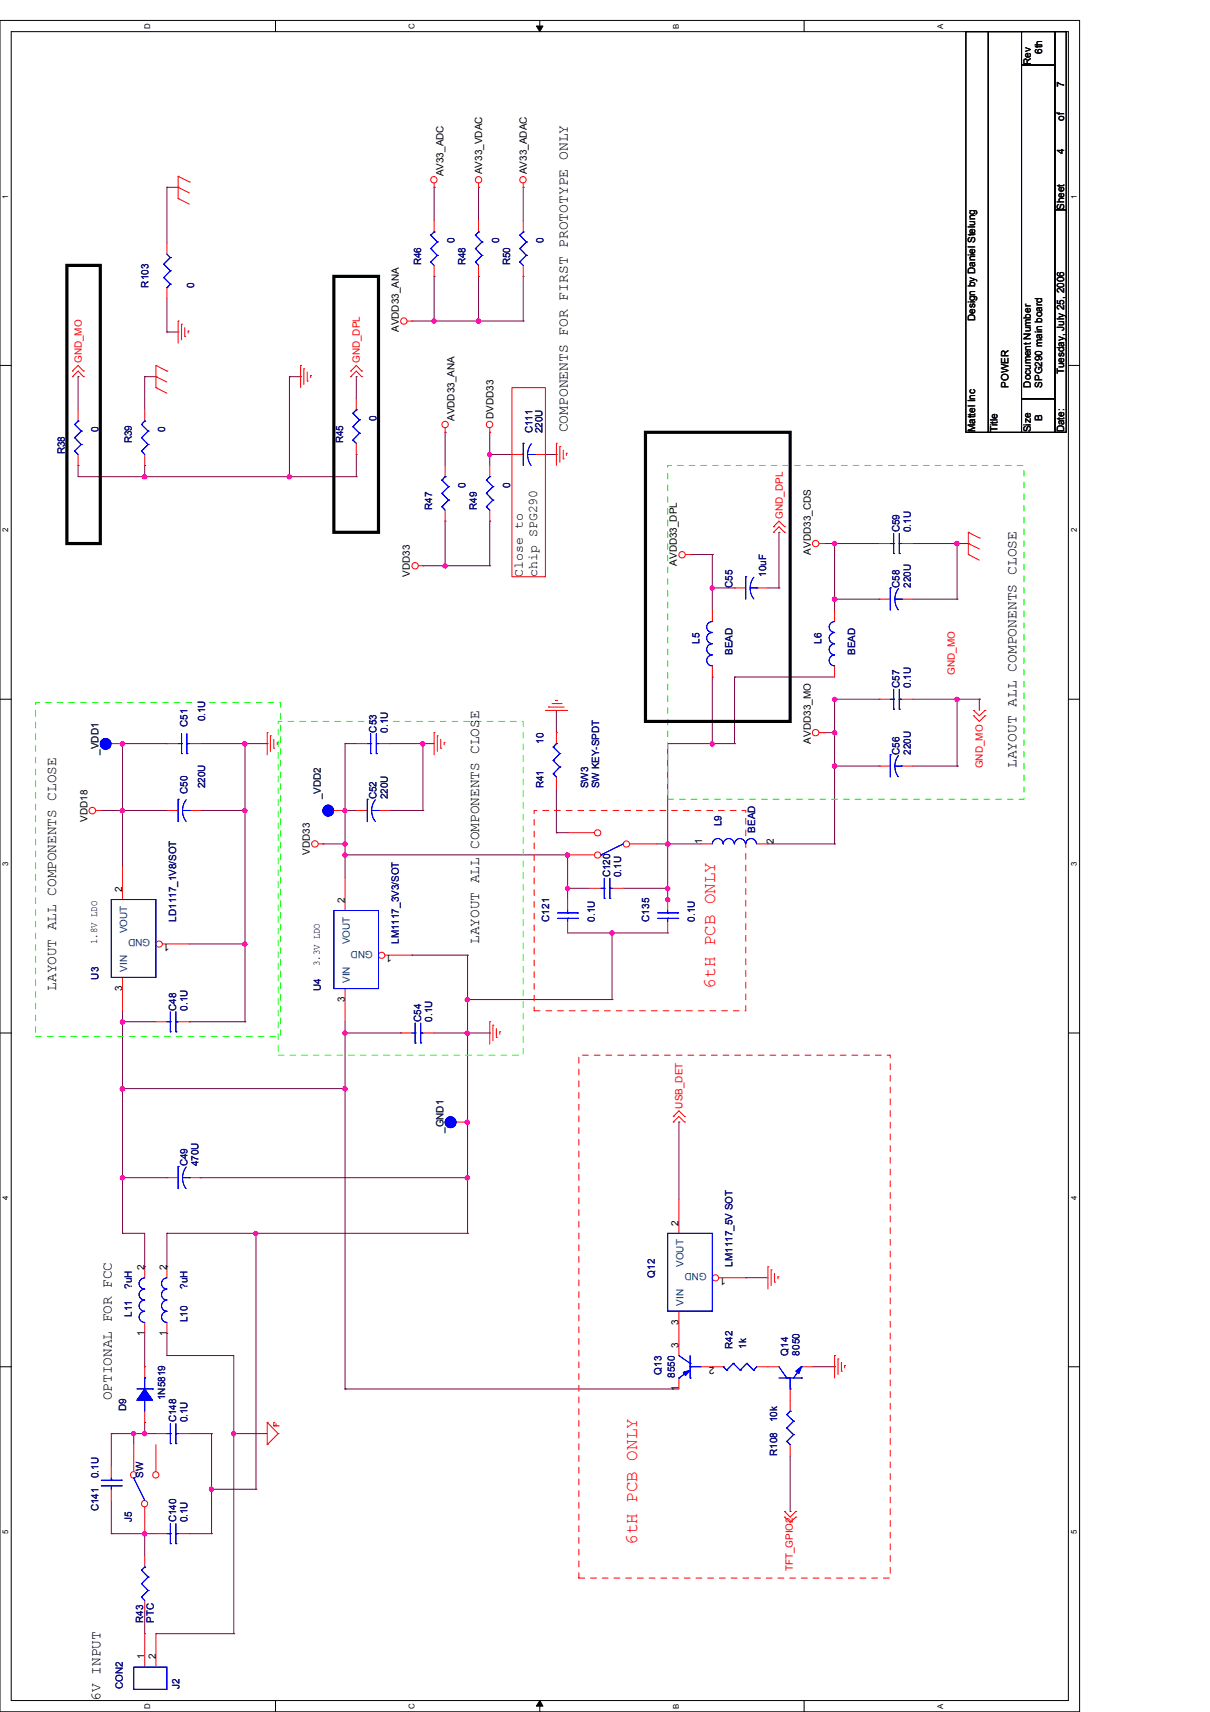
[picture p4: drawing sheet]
<svg xmlns="http://www.w3.org/2000/svg" width="210mm" height="297mm" viewBox="0 0 210 297" stroke-linecap="round" stroke-linejoin="round" font-family="sans-serif">
<defs><g id="words">
<g font-size="3" fill="#f00">
<text x="124" y="171.5" transform="rotate(-90 124 171.5)">6tH PCB ONLY</text>
<text x="110.5" y="268" transform="rotate(-90 110.5 268)">6tH PCB ONLY</text>
</g>
<g font-size="2.5">
<text x="98.5" y="75" transform="rotate(-90 98.5 75)">COMPONENTS FOR FIRST PROTOTYPE ONLY</text>
<text x="176.3" y="133.3" transform="rotate(-90 176.3 133.3)">LAYOUT ALL COMPONENTS CLOSE</text>
<text x="83.1" y="163.8" transform="rotate(-90 83.1 163.8)">LAYOUT ALL COMPONENTS CLOSE</text>
<text x="9.7" y="171.9" transform="rotate(-90 9.7 171.9)">LAYOUT ALL COMPONENTS CLOSE</text>
<text x="19.4" y="242.9" transform="rotate(-90 19.4 242.9)">OPTIONAL FOR FCC</text>
<text x="17.4" y="295.1" transform="rotate(-90 17.4 295.1)">6V INPUT</text>
</g>
<g font-size="2.3">
<text x="90.7" y="100.1" transform="rotate(-90 90.7 100.1)">Close to</text>
<text x="93.2" y="100.1" transform="rotate(-90 93.2 100.1)">chip SPG290</text>
</g>
<g font-size="1.7">
<text x="178.8" y="11.3" transform="rotate(-90 178.8 11.3)">Rev</text>
<text x="180.8" y="9.3" transform="rotate(-90 180.8 9.3)">6th</text>
<text x="184.6" y="15.1" transform="rotate(-90 184.6 15.1)">7</text>
<text x="184.6" y="20.9" transform="rotate(-90 184.6 20.9)">of</text>
<text x="184.6" y="26.7" transform="rotate(-90 184.6 26.7)">4</text>
<text x="76.9" y="30.6" transform="rotate(-90 76.9 30.6)">AV33_ADC</text>
<text x="83.7" y="30.2" transform="rotate(-90 83.7 30.2)">AV33_VDAC</text>
<text x="91.4" y="30.2" transform="rotate(-90 91.4 30.2)">AV33_ADAC</text>
<text x="184.6" y="36.4" transform="rotate(-90 184.6 36.4)">Sheet</text>
<text x="69.2" y="57.6" transform="rotate(-90 69.2 57.6)">AVDD33_ANA</text>
<text x="169.2" y="55.7" transform="rotate(-90 169.2 55.7)">Design by Daniel Stelung</text>
<text x="184.6" y="64.9" transform="rotate(-90 184.6 64.9)">Tuesday, July 25, 2006</text>
<text x="175" y="67.3" transform="rotate(-90 175 67.3)">POWER</text>
<text x="178.8" y="67.3" transform="rotate(-90 178.8 67.3)">Document Number</text>
<text x="180.8" y="67.3" transform="rotate(-90 180.8 67.3)">SPG290 main board</text>
<text x="78.8" y="73.1" transform="rotate(-90 78.8 73.1)">AVDD33_ANA</text>
<text x="85.6" y="72.7" transform="rotate(-90 85.6 72.7)">DVDD33</text>
<text x="169.2" y="75" transform="rotate(-90 169.2 75)">Mattel Inc</text>
<text x="173.1" y="75" transform="rotate(-90 173.1 75)">Title</text>
<text x="178.8" y="75" transform="rotate(-90 178.8 75)">Size</text>
<text x="180.8" y="73.1" transform="rotate(-90 180.8 73.1)">B</text>
<text x="184.6" y="75" transform="rotate(-90 184.6 75)">Date:</text>
<text x="71.1" y="100.1" transform="rotate(-90 71.1 100.1)">VDD33</text>
<text x="117.4" y="98.2" transform="rotate(-90 117.4 98.2)">AVDD33_DPL</text>
<text x="140.6" y="96.2" transform="rotate(-90 140.6 96.2)">AVDD33_CDS</text>
<text x="140.6" y="129" transform="rotate(-90 140.6 129)">AVDD33_MO</text>
<text x="15.2" y="142.6" transform="rotate(-90 15.2 142.6)">VDD18</text>
<text x="53.8" y="148.3" transform="rotate(-90 53.8 148.3)">VDD33</text>
<text x="121.8" y="146.4" transform="rotate(-90 121.8 146.4)">1</text>
<text x="134.2" y="146.4" transform="rotate(-90 134.2 146.4)">2</text>
<text x="21.2" y="154.7" transform="rotate(-90 21.2 154.7)">2</text>
<text x="59.8" y="156.6" transform="rotate(-90 59.8 156.6)">2</text>
<text x="16.8" y="163.8" transform="rotate(-90 16.8 163.8)">1.8V LDO</text>
<text x="29.4" y="163.8" transform="rotate(-180 29.4 163.8)">1</text>
<text x="55.5" y="167.6" transform="rotate(-90 55.5 167.6)">3.3V LDO</text>
<text x="68" y="165.8" transform="rotate(-180 68 165.8)">1</text>
<text x="21.2" y="171.9" transform="rotate(-90 21.2 171.9)">3</text>
<text x="59.8" y="173.9" transform="rotate(-90 59.8 173.9)">3</text>
<text x="117.7" y="212.6" transform="rotate(-90 117.7 212.6)">2</text>
<text x="25.1" y="220.3" transform="rotate(-90 25.1 220.3)">2</text>
<text x="28.9" y="220.3" transform="rotate(-90 28.9 220.3)">2</text>
<text x="125.9" y="221.7" transform="rotate(-180 125.9 221.7)">1</text>
<text x="25.1" y="231.8" transform="rotate(-90 25.1 231.8)">1</text>
<text x="28.9" y="231.8" transform="rotate(-90 28.9 231.8)">1</text>
<text x="117.7" y="233.8" transform="rotate(-90 117.7 233.8)">3</text>
<text x="117.7" y="229.8" transform="rotate(-90 117.7 229.8)">3</text>
<text x="124" y="237.2" transform="rotate(-180 124 237.2)">2</text>
<text x="117.7" y="241.4" transform="rotate(-90 117.7 241.4)">1</text>
<text x="25.1" y="287.9" transform="rotate(-90 25.1 287.9)">1</text>
<text x="27" y="287.9" transform="rotate(-90 27 287.9)">2</text>
</g>
<g font-size="1.7" fill="#000080">
<text x="73.1" y="46" transform="rotate(-90 73.1 46)">R46</text>
<text x="78.8" y="42.2" transform="rotate(-90 78.8 42.2)">0</text>
<text x="80.8" y="46" transform="rotate(-90 80.8 46)">R48</text>
<text x="86.6" y="42.2" transform="rotate(-90 86.6 42.2)">0</text>
<text x="88.5" y="46" transform="rotate(-90 88.5 46)">R50</text>
<text x="94.3" y="42.2" transform="rotate(-90 94.3 42.2)">0</text>
<text x="25.7" y="49.9" transform="rotate(-90 25.7 49.9)">R103</text>
<text x="33.7" y="49.9" transform="rotate(-90 33.7 49.9)">0</text>
<text x="17.1" y="75" transform="rotate(-90 17.1 75)">0</text>
<text x="22.9" y="76.9" transform="rotate(-90 22.9 76.9)">R39</text>
<text x="28.7" y="75" transform="rotate(-90 28.7 75)">0</text>
<text x="59.5" y="76.9" transform="rotate(-90 59.5 76.9)">R45</text>
<text x="65.3" y="73.1" transform="rotate(-90 65.3 73.1)">0</text>
<text x="92.4" y="75.2" transform="rotate(-90 92.4 75.2)">C111</text>
<text x="94.1" y="75.2" transform="rotate(-90 94.1 75.2)">220U</text>
<text x="11.3" y="78.9" transform="rotate(-90 11.3 78.9)">R38</text>
<text x="75" y="88.5" transform="rotate(-90 75 88.5)">R47</text>
<text x="80.8" y="84.7" transform="rotate(-90 80.8 84.7)">0</text>
<text x="82.7" y="88.5" transform="rotate(-90 82.7 88.5)">R49</text>
<text x="88.5" y="84.7" transform="rotate(-90 88.5 84.7)">0</text>
<text x="156" y="92.4" transform="rotate(-90 156 92.4)">C59</text>
<text x="158" y="92.4" transform="rotate(-90 158 92.4)">0.1U</text>
<text x="132.9" y="100.1" transform="rotate(-90 132.9 100.1)">10uF</text>
<text x="127.1" y="102" transform="rotate(-90 127.1 102)">C55</text>
<text x="156" y="102" transform="rotate(-90 156 102)">C58</text>
<text x="158" y="102" transform="rotate(-90 158 102)">220U</text>
<text x="121.3" y="111.7" transform="rotate(-90 121.3 111.7)">L5</text>
<text x="127.1" y="113.6" transform="rotate(-90 127.1 113.6)">BEAD</text>
<text x="142.5" y="111.7" transform="rotate(-90 142.5 111.7)">L6</text>
<text x="148.3" y="113.6" transform="rotate(-90 148.3 113.6)">BEAD</text>
<text x="156" y="119.4" transform="rotate(-90 156 119.4)">C57</text>
<text x="158" y="119.4" transform="rotate(-90 158 119.4)">0.1U</text>
<text x="35.6" y="125.2" transform="rotate(-90 35.6 125.2)">0.1U</text>
<text x="32.5" y="126.1" transform="rotate(-90 32.5 126.1)">C51</text>
<text x="65.3" y="127.1" transform="rotate(-90 65.3 127.1)">C53</text>
<text x="67.3" y="127.1" transform="rotate(-90 67.3 127.1)">0.1U</text>
<text x="94.3" y="129" transform="rotate(-90 94.3 129)">10</text>
<text x="156" y="131" transform="rotate(-90 156 131)">C56</text>
<text x="158" y="131" transform="rotate(-90 158 131)">220U</text>
<text x="32.5" y="137.7" transform="rotate(-90 32.5 137.7)">C50</text>
<text x="35.6" y="136.8" transform="rotate(-90 35.6 136.8)">220U</text>
<text x="94.3" y="136.8" transform="rotate(-90 94.3 136.8)">R41</text>
<text x="102" y="136.8" transform="rotate(-90 102 136.8)">SW3</text>
<text x="103.9" y="136.8" transform="rotate(-90 103.9 136.8)">SW KEY-SPDT</text>
<text x="65.3" y="138.7" transform="rotate(-90 65.3 138.7)">C52</text>
<text x="67.3" y="138.7" transform="rotate(-90 67.3 138.7)">220U</text>
<text x="125.2" y="143.3" transform="rotate(-90 125.2 143.3)">L9</text>
<text x="131" y="144.5" transform="rotate(-90 131 144.5)">BEAD</text>
<text x="105.9" y="152.2" transform="rotate(-90 105.9 152.2)">C120</text>
<text x="107.8" y="152.2" transform="rotate(-90 107.8 152.2)">0.1U</text>
<text x="30.6" y="159.9" transform="rotate(-90 30.6 159.9)">LD1117_1V8/SOT</text>
<text x="95.2" y="159.9" transform="rotate(-90 95.2 159.9)">C121</text>
<text x="103.2" y="159.9" transform="rotate(-90 103.2 159.9)">0.1U</text>
<text x="112.6" y="159.9" transform="rotate(-90 112.6 159.9)">C135</text>
<text x="120.5" y="159.9" transform="rotate(-90 120.5 159.9)">0.1U</text>
<text x="69.2" y="163.8" transform="rotate(-90 69.2 163.8)">LM1117_3V3/SOT</text>
<text x="17.1" y="170" transform="rotate(-90 17.1 170)">U3</text>
<text x="55.7" y="171.9" transform="rotate(-90 55.7 171.9)">U4</text>
<text x="30.6" y="175.4" transform="rotate(-90 30.6 175.4)">C48</text>
<text x="32.5" y="175.4" transform="rotate(-90 32.5 175.4)">0.1U</text>
<text x="73.1" y="177.3" transform="rotate(-90 73.1 177.3)">C54</text>
<text x="75" y="177.3" transform="rotate(-90 75 177.3)">0.1U</text>
<text x="32.5" y="202.4" transform="rotate(-90 32.5 202.4)">C49</text>
<text x="34.5" y="202.4" transform="rotate(-90 34.5 202.4)">470U</text>
<text x="113.6" y="221.7" transform="rotate(-90 113.6 221.7)">Q12</text>
<text x="127.1" y="219.8" transform="rotate(-90 127.1 219.8)">LM1117_5V SOT</text>
<text x="22.9" y="223.6" transform="rotate(-90 22.9 223.6)">?uH</text>
<text x="32.5" y="223.6" transform="rotate(-90 32.5 223.6)">?uH</text>
<text x="22.9" y="228.5" transform="rotate(-90 22.9 228.5)">L11</text>
<text x="32.5" y="229.4" transform="rotate(-90 32.5 229.4)">L10</text>
<text x="114.8" y="238.5" transform="rotate(-90 114.8 238.5)">Q13</text>
<text x="117.1" y="239.1" transform="rotate(-90 117.1 239.1)">8550</text>
<text x="127.1" y="234.1" transform="rotate(-90 127.1 234.1)">R42</text>
<text x="129.4" y="234.1" transform="rotate(-90 129.4 234.1)">1k</text>
<text x="136.7" y="235.2" transform="rotate(-90 136.7 235.2)">Q14</text>
<text x="138.7" y="235.2" transform="rotate(-90 138.7 235.2)">8050</text>
<text x="21.9" y="244.8" transform="rotate(-90 21.9 244.8)">D9</text>
<text x="28.7" y="242.9" transform="rotate(-90 28.7 242.9)">1N5819</text>
<text x="30.6" y="246.8" transform="rotate(-90 30.6 246.8)">C148</text>
<text x="32.5" y="246.8" transform="rotate(-90 32.5 246.8)">0.1U</text>
<text x="134.8" y="246.8" transform="rotate(-90 134.8 246.8)">10k</text>
<text x="17.1" y="256.4" transform="rotate(-90 17.1 256.4)">0.1U</text>
<text x="24.8" y="256.4" transform="rotate(-90 24.8 256.4)">SW</text>
<text x="134.8" y="252.6" transform="rotate(-90 134.8 252.6)">R108</text>
<text x="17.1" y="262.2" transform="rotate(-90 17.1 262.2)">C141</text>
<text x="22.9" y="264.1" transform="rotate(-90 22.9 264.1)">J5</text>
<text x="30.6" y="264.1" transform="rotate(-90 30.6 264.1)">C140</text>
<text x="32.5" y="264.1" transform="rotate(-90 32.5 264.1)">0.1U</text>
<text x="24.8" y="281.5" transform="rotate(-90 24.8 281.5)">R43</text>
<text x="26.7" y="281.5" transform="rotate(-90 26.7 281.5)">PTC</text>
<text x="21.3" y="293.1" transform="rotate(-90 21.3 293.1)">CON2</text>
<text x="31.2" y="293.1" transform="rotate(-90 31.2 293.1)">J2</text>
</g>
<g font-size="1.7" fill="#f00">
<text x="14.2" y="63" transform="rotate(-90 14.2 63)">GND_MO</text>
<text x="62.4" y="63" transform="rotate(-90 62.4 63)">GND_DPL</text>
<text x="135.8" y="90" transform="rotate(-90 135.8 90)">GND_DPL</text>
<text x="165.7" y="117.1" transform="rotate(-90 165.7 117.1)">GND_MO</text>
<text x="170.5" y="133.3" transform="rotate(-90 170.5 133.3)">GND_MO</text>
<text x="118.4" y="192.4" transform="rotate(-90 118.4 192.4)">USB_DET</text>
<text x="137.5" y="272.7" transform="rotate(-90 137.5 272.7)">TFT_GPIO2</text>
</g>
<g font-size="1.7" fill="#004040">
<text x="17.1" y="131" transform="rotate(-90 17.1 131)">_VDD1</text>
<text x="55.7" y="138.7" transform="rotate(-90 55.7 138.7)">_VDD2</text>
<text x="76.9" y="196.6" transform="rotate(-90 76.9 196.6)">_GND1</text>
</g>
<g font-size="1.7" fill="#004080">
<text x="22.1" y="161.9" transform="rotate(-90 22.1 161.9)">VOUT</text>
<text x="26.1" y="163" transform="rotate(-180 26.1 163)">GND</text>
<text x="60.7" y="163.8" transform="rotate(-90 60.7 163.8)">VOUT</text>
<text x="64.7" y="164.9" transform="rotate(-180 64.7 164.9)">GND</text>
<text x="22.1" y="168.6" transform="rotate(-90 22.1 168.6)">VIN</text>
<text x="60.7" y="170.6" transform="rotate(-90 60.7 170.6)">VIN</text>
<text x="118.6" y="219.8" transform="rotate(-90 118.6 219.8)">VOUT</text>
<text x="122.6" y="220.9" transform="rotate(-180 122.6 220.9)">GND</text>
<text x="118.6" y="226.5" transform="rotate(-90 118.6 226.5)">VIN</text>
</g>
<g font-size="1.4">
<text x="26.1" y="5" transform="rotate(-90 26.1 5)">D</text>
<text x="71.9" y="5" transform="rotate(-90 71.9 5)">C</text>
<text x="117.8" y="5" transform="rotate(-90 117.8 5)">B</text>
<text x="163.6" y="5" transform="rotate(-90 163.6 5)">A</text>
<text x="1.4" y="34.4" transform="rotate(-90 1.4 34.4)">1</text>
<text x="186.8" y="34.4" transform="rotate(-90 186.8 34.4)">1</text>
<text x="1.4" y="92.4" transform="rotate(-90 1.4 92.4)">2</text>
<text x="186.8" y="92.4" transform="rotate(-90 186.8 92.4)">2</text>
<text x="1.4" y="150.3" transform="rotate(-90 1.4 150.3)">3</text>
<text x="186.8" y="150.3" transform="rotate(-90 186.8 150.3)">3</text>
<text x="1.4" y="208.2" transform="rotate(-90 1.4 208.2)">4</text>
<text x="186.8" y="208.2" transform="rotate(-90 186.8 208.2)">4</text>
<text x="1.4" y="266.1" transform="rotate(-90 1.4 266.1)">5</text>
<text x="186.8" y="266.1" transform="rotate(-90 186.8 266.1)">5</text>
<text x="26.1" y="296.5" transform="rotate(-90 26.1 296.5)">D</text>
<text x="71.9" y="296.5" transform="rotate(-90 71.9 296.5)">C</text>
<text x="117.8" y="296.5" transform="rotate(-90 117.8 296.5)">B</text>
<text x="163.6" y="296.5" transform="rotate(-90 163.6 296.5)">A</text>
</g>
</g></defs>
<path d="M0 3.5h187.3v293.5h-187.3zM1.9 5.5h183.4v289.6h-183.4z" fill="none" stroke="#000" stroke-width=".17"/>
<g fill="#fff">
<path d="M.2 265.3h1.5v.8h-1.5z"/>
<path d="M185.5 265.3h1.6v.8h-1.6z"/>
</g>
<path d="M0 237.1h1.9M185.3 237.1h2" fill="none" stroke="#000" stroke-width=".17"/>
<g fill="#fff">
<path d="M.2 207.4h1.5v.8h-1.5z"/>
<path d="M185.5 207.4h1.6v.8h-1.6z"/>
</g>
<path d="M0 179.2h1.9M185.3 179.2h2" fill="none" stroke="#000" stroke-width=".17"/>
<g fill="#fff">
<path d="M.2 149.5h1.5v.8h-1.5z"/>
<path d="M185.5 149.5h1.6v.8h-1.6z"/>
</g>
<path d="M0 121.3h1.9M185.3 121.3h2" fill="none" stroke="#000" stroke-width=".17"/>
<g fill="#fff">
<path d="M.2 91.6h1.5v.8h-1.5z"/>
<path d="M185.5 91.6h1.6v.8h-1.6z"/>
</g>
<path d="M0 63.4h1.9M185.3 63.4h2" fill="none" stroke="#000" stroke-width=".17"/>
<g fill="#fff">
<path d="M.2 33.7h1.5v.7h-1.5z"/>
<path d="M185.5 33.7h1.6v.7h-1.6z"/>
<path d="M24.8 295.5h1.6v1h-1.6z"/>
<path d="M24.8 4h1.6v1h-1.6z"/>
<path d="M70.7 295.5h1.5v1h-1.5z"/>
<path d="M70.7 4h1.5v1h-1.5z"/>
</g>
<path d="M47.8 3.5v2M47.8 295.1v1.9" fill="none" stroke="#000" stroke-width=".17"/>
<g fill="#fff">
<path d="M116.5 295.6h1.6v.9h-1.6z"/>
<path d="M116.5 4.1h1.6v.9h-1.6z"/>
</g>
<path d="M93 4.5h1.2l-.6 1zM93.6 3.5v2M93.6 295.1l.6 .9h-1.2zM93.6 295.1v1.9" fill="none" stroke="#000" stroke-width=".17"/>
<path d="M93 4.5h1.2l-.6 1zM93.6 295.1l.6 .9h-1.2z" fill="#000"/>
<g fill="#fff">
<path d="M162.4 295.6h1.5v.9h-1.5z"/>
<path d="M162.4 4.1h1.5v.9h-1.5z"/>
</g>
<path d="M139.5 3.5v2M139.5 295.1v1.9" fill="none" stroke="#000" stroke-width=".17"/>
<path d="M56 146.4h.1M56 146.4h3.9M21.3 177.3h.1M21.3 177.3h5.8M21.3 204.3h.1M21.3 204.3v9.7M21.3 204.3h7.7M29 204.3h.1" fill="none" stroke="#800040" stroke-width=".17"/>
<circle cx="21.2" cy="204.4" r=".37" fill="#f0f"/>
<circle cx="21.2" cy="204.4" r=".37" fill="none" stroke="#f0f" stroke-width=".17"/>
<path d="M50.2 65.4h.1M50.2 65.4v17.3M21.3 177.3h.1M21.3 175.4v1.9M27.1 283.5h.1M27.1 283.5h13.5" fill="none" stroke="#800040" stroke-width=".17"/>
<circle cx="21.2" cy="177.3" r=".37" fill="#f0f"/>
<circle cx="21.2" cy="177.3" r=".37" fill="none" stroke="#f0f" stroke-width=".17"/>
<path d="M85 78.9h.1M85 78.9v1.9M59.9 140.6h.1M59.9 140.6h1.9" fill="none" stroke="#800040" stroke-width=".17"/>
<circle cx="84.9" cy="78.9" r=".37" fill="#f0f"/>
<circle cx="84.9" cy="78.9" r=".37" fill="none" stroke="#f0f" stroke-width=".17"/>
<path d="M77.2 75h.1M77.2 75v5.8M21.3 129h.1M21.3 129v11.6M21.3 129h7.7M29 129h.1M17.4 140.6h3.9M21.3 140.6h.1" fill="none" stroke="#800040" stroke-width=".17"/>
<circle cx="21.2" cy="129.1" r=".37" fill="#f0f"/>
<circle cx="21.2" cy="129.1" r=".37" fill="none" stroke="#f0f" stroke-width=".17"/>
<path d="M21.3 140.6h7.7M29 140.6h.1" fill="none" stroke="#800040" stroke-width=".17"/>
<circle cx="21.2" cy="140.7" r=".37" fill="#f0f"/>
<circle cx="21.2" cy="140.7" r=".37" fill="none" stroke="#f0f" stroke-width=".17"/>
<path d="M142.9 94.3h1.9M144.8 94.3h.1M144.8 132.9h7.7M152.5 132.9h.1M158.3 132.9h7.7M166 132.9h.1M169.9 121.3h.1M169.9 121.3v2" fill="none" stroke="#800040" stroke-width=".17"/>
<circle cx="144.8" cy="94.3" r=".38" fill="#f0f"/>
<circle cx="144.8" cy="94.3" r=".38" fill="none" stroke="#f0f" stroke-width=".17"/>
<path d="M144.8 104h7.7M152.5 104h.1" fill="none" stroke="#800040" stroke-width=".17"/>
<circle cx="144.8" cy="104" r=".38" fill="#f0f"/>
<circle cx="144.8" cy="104" r=".38" fill="none" stroke="#f0f" stroke-width=".17"/>
<path d="M21.3 140.6h.1M21.3 140.6v9.7" fill="none" stroke="#800040" stroke-width=".17"/>
<circle cx="21.2" cy="140.7" r=".37" fill="#f0f"/>
<circle cx="21.2" cy="140.7" r=".37" fill="none" stroke="#f0f" stroke-width=".17"/>
<path d="M144.8 121.3h7.7M152.5 121.3h.1" fill="none" stroke="#800040" stroke-width=".17"/>
<circle cx="144.8" cy="121.4" r=".38" fill="#f0f"/>
<circle cx="144.8" cy="121.4" r=".38" fill="none" stroke="#f0f" stroke-width=".17"/>
<path d="M144.8 127.1h.1M144.8 127.1v5.8" fill="none" stroke="#800040" stroke-width=".17"/>
<circle cx="144.8" cy="132.9" r=".38" fill="#f0f"/>
<circle cx="144.8" cy="132.9" r=".38" fill="none" stroke="#f0f" stroke-width=".17"/>
<path d="M158.3 94.3h7.7M166 94.3h.1M166 94.3v9.7M34.8 129h7.7M42.5 129h.1M67.6 140.6h.1M67.6 140.6h5.8" fill="none" stroke="#800040" stroke-width=".17"/>
<circle cx="166" cy="94.3" r=".37" fill="#f0f"/>
<circle cx="166" cy="94.3" r=".37" fill="none" stroke="#f0f" stroke-width=".17"/>
<path d="M158.3 104h7.7M166 104h.1M21.3 188.9h.1M21.3 188.9h38.6" fill="none" stroke="#800040" stroke-width=".17"/>
<circle cx="21.2" cy="188.9" r=".37" fill="#f0f"/>
<circle cx="21.2" cy="188.9" r=".37" fill="none" stroke="#f0f" stroke-width=".17"/>
<path d="M59.9 129h.1M59.9 129h1.9M59.9 148.3h.1M59.9 148.3v3.9" fill="none" stroke="#800040" stroke-width=".17"/>
<circle cx="59.8" cy="148.4" r=".37" fill="#f0f"/>
<circle cx="59.8" cy="148.4" r=".37" fill="none" stroke="#f0f" stroke-width=".17"/>
<path d="M40.6 248.7h.1M40.6 248.7h5.8M40.6 248.7v34.8M40.6 283.5h.1" fill="none" stroke="#800040" stroke-width=".17"/>
<circle cx="40.5" cy="248.7" r=".37" fill="#f0f"/>
<circle cx="40.5" cy="248.7" r=".37" fill="none" stroke="#f0f" stroke-width=".17"/>
<path d="M77.2 90.4h.1M77.2 90.4v7.8M59.9 129v17.4M59.9 140.6h.1M32.9 177.3h.1M32.9 177.3h9.6M71.5 165.7h.1M71.5 165.7h9.6" fill="none" stroke="#800040" stroke-width=".17"/>
<circle cx="59.8" cy="146.5" r=".37" fill="#f0f"/>
<circle cx="59.8" cy="146.5" r=".37" fill="none" stroke="#f0f" stroke-width=".17"/>
<circle cx="59.8" cy="140.7" r=".37" fill="#f0f"/>
<circle cx="59.8" cy="140.7" r=".37" fill="none" stroke="#f0f" stroke-width=".17"/>
<path d="M142.9 127.1h1.9M144.8 127.1h.1" fill="none" stroke="#800040" stroke-width=".17"/>
<circle cx="144.8" cy="127.2" r=".38" fill="#f0f"/>
<circle cx="144.8" cy="127.2" r=".38" fill="none" stroke="#f0f" stroke-width=".17"/>
<path d="M85 90.4h.1M85 90.4v7.8M42.5 129h.1M42.5 129v11.6M32.9 163.8h9.6M42.5 163.8h.1" fill="none" stroke="#800040" stroke-width=".17"/>
<circle cx="42.5" cy="129.1" r=".38" fill="#f0f"/>
<circle cx="42.5" cy="129.1" r=".38" fill="none" stroke="#f0f" stroke-width=".17"/>
<path d="M67.6 129h.1M67.6 129h5.8" fill="none" stroke="#800040" stroke-width=".17"/>
<circle cx="73.3" cy="129.1" r=".37" fill="#f0f"/>
<circle cx="73.3" cy="129.1" r=".37" fill="none" stroke="#f0f" stroke-width=".17"/>
<path d="M50.2 65.4h2M52.2 65.4h.1M42.5 129h3.9M46.4 129h.1M34.8 140.6h7.7M42.5 140.6h.1M21.3 188.9h.1M21.3 188.9v15.4" fill="none" stroke="#800040" stroke-width=".17"/>
<circle cx="21.2" cy="188.9" r=".37" fill="#f0f"/>
<circle cx="21.2" cy="188.9" r=".37" fill="none" stroke="#f0f" stroke-width=".17"/>
<path d="M34.8 204.3h.1M34.8 204.3h46.3" fill="none" stroke="#800040" stroke-width=".17"/>
<circle cx="81.1" cy="204.4" r=".38" fill="#f0f"/>
<circle cx="81.1" cy="204.4" r=".38" fill="none" stroke="#f0f" stroke-width=".17"/>
<path d="M59.9 179.2h.1M59.9 177.3v1.9" fill="none" stroke="#800040" stroke-width=".17"/>
<circle cx="59.8" cy="179.3" r=".37" fill="#f0f"/>
<circle cx="59.8" cy="179.3" r=".37" fill="none" stroke="#f0f" stroke-width=".17"/>
<path d="M42.5 177.3h.1M42.5 163.8v13.5M69.5 179.2h.1M69.5 179.2h-9.6v9.7M75.3 179.2h5.8M81.1 179.2h.1M59.9 188.9h.1M81.1 214h.1M81.1 204.3v9.7" fill="none" stroke="#800040" stroke-width=".17"/>
<circle cx="59.8" cy="188.9" r=".37" fill="#f0f"/>
<circle cx="59.8" cy="188.9" r=".37" fill="none" stroke="#f0f" stroke-width=".17"/>
<path d="M21.3 177.3v11.6M21.3 188.9h.1" fill="none" stroke="#800040" stroke-width=".17"/>
<circle cx="21.2" cy="188.9" r=".37" fill="#f0f"/>
<circle cx="21.2" cy="188.9" r=".37" fill="none" stroke="#f0f" stroke-width=".17"/>
<path d="M42.5 140.6v23.2M42.5 163.8h.1M81.1 173.4h.1M81.1 173.4v5.8h3.9M85 179.2h.1" fill="none" stroke="#800040" stroke-width=".17"/>
<circle cx="42.5" cy="140.7" r=".38" fill="#f0f"/>
<circle cx="42.5" cy="140.7" r=".38" fill="none" stroke="#f0f" stroke-width=".17"/>
<circle cx="42.5" cy="163.8" r=".38" fill="#f0f"/>
<circle cx="42.5" cy="163.8" r=".38" fill="none" stroke="#f0f" stroke-width=".17"/>
<g fill="none" stroke="#800040" stroke-width=".17">
<path d="M73.4 129h.1M73.4 129h1.9M73.4 129v11.6M73.4 140.6h.1M21.3 214h.1M21.3 214h3.8v5.8M25.1 219.8h.1M29 219.8h.1M29 214v5.8M44.4 214h.1M44.4 214h36.7M29 235.2h.1"/>
<path d="M29 235.2h11.6v13.5M40.6 248.7h.1"/>
</g>
<circle cx="44.4" cy="214" r=".37" fill="#f0f"/>
<circle cx="44.4" cy="214" r=".37" fill="none" stroke="#f0f" stroke-width=".17"/>
<path d="M81.1 194.7h.1M81.1 194.7v9.6" fill="none" stroke="#800040" stroke-width=".17"/>
<circle cx="81.1" cy="194.7" r=".38" fill="#f0f"/>
<circle cx="81.1" cy="194.7" r=".38" fill="none" stroke="#f0f" stroke-width=".17"/>
<path d="M25.1 65.4h.1M25.1 65.4h2M25.1 65.4v5.7M27.1 65.4h.1M25.1 80.8h.1M25.1 80.8v1.9M73.4 98.2h3.8M77.2 98.2h.1" fill="none" stroke="#800040" stroke-width=".17"/>
<circle cx="77.2" cy="98.2" r=".38" fill="#f0f"/>
<circle cx="77.2" cy="98.2" r=".38" fill="none" stroke="#f0f" stroke-width=".17"/>
<path d="M144.8 104h.1M144.8 104v1.9M144.8 132.9h.1M144.8 132.9v13.5M25.1 237.1h.1M25.1 231.3v5.8M25.1 246.8h.1M25.1 246.8v1.9" fill="none" stroke="#800040" stroke-width=".17"/>
<circle cx="25.1" cy="248.7" r=".37" fill="#f0f"/>
<circle cx="25.1" cy="248.7" r=".37" fill="none" stroke="#f0f" stroke-width=".17"/>
<path d="M81.1 179.2h.1M81.1 179.2v15.5" fill="none" stroke="#800040" stroke-width=".17"/>
<circle cx="81.1" cy="179.3" r=".38" fill="#f0f"/>
<circle cx="81.1" cy="179.3" r=".38" fill="none" stroke="#f0f" stroke-width=".17"/>
<path d="M158.3 121.3h7.7M166 121.3h.1" fill="none" stroke="#800040" stroke-width=".17"/>
<circle cx="166" cy="121.3" r=".37" fill="#f0f"/>
<circle cx="166" cy="121.3" r=".37" fill="none" stroke="#f0f" stroke-width=".17"/>
<path d="M144.8 94.3h.1M144.8 94.3h7.7M144.8 94.3v9.7M152.5 94.3h.1M166 94.3h2M168 94.3h.1M123.6 102h3.8M127.4 102h.1M144.8 121.3h.1M144.8 121.3v5.8" fill="none" stroke="#800040" stroke-width=".17"/>
<circle cx="123.5" cy="102" r=".37" fill="#f0f"/>
<circle cx="123.5" cy="102" r=".37" fill="none" stroke="#f0f" stroke-width=".17"/>
<g fill="none" stroke="#800040" stroke-width=".17">
<path d="M13.5 65.4h.1M13.5 65.4v5.7M61.8 78.9h.1M61.8 65.4h.1M61.8 65.4v3.8M61.8 78.9v3.8M13.5 80.8h.1M13.5 80.8v1.9h11.6M25.1 82.7h.1M77.2 98.2h7.8M85 98.2h.1M119.7 96.2h3.9"/>
<path d="M123.6 96.2h.1M135.1 92.4h.1M135.1 92.4v9.6M123.6 117.5h.1M123.6 102h.1M123.6 102v3.9M123.6 117.5v11.5M133.2 102h1.9M135.1 102h.1"/>
</g>
<circle cx="25.1" cy="82.7" r=".37" fill="#f0f"/>
<circle cx="25.1" cy="82.7" r=".37" fill="none" stroke="#f0f" stroke-width=".17"/>
<path d="M50.2 82.7h11.6M61.8 82.7h.1" fill="none" stroke="#800040" stroke-width=".17"/>
<circle cx="50.2" cy="82.7" r=".37" fill="#f0f"/>
<circle cx="50.2" cy="82.7" r=".37" fill="none" stroke="#f0f" stroke-width=".17"/>
<path d="M71.5 55.7h3.8M75.3 55.7h.1M123.6 96.2h.1M123.6 96.2v5.8" fill="none" stroke="#800040" stroke-width=".17"/>
<circle cx="75.3" cy="55.7" r=".37" fill="#f0f"/>
<circle cx="75.3" cy="55.7" r=".37" fill="none" stroke="#f0f" stroke-width=".17"/>
<g fill="none" stroke="#800040" stroke-width=".17">
<path d="M75.3 32.5h.1M75.3 32.5v5.8M83 32.5h.1M83 32.5v5.8M90.8 32.5h.1M90.8 32.5v5.8M75.3 48h.1M75.3 48v7.7h15.5M83 48h.1M83 55.7h.1M83 48v7.7M90.8 55.7h.1"/>
<path d="M90.8 48h.1M90.8 48v7.7"/>
</g>
<circle cx="83" cy="55.7" r=".37" fill="#f0f"/>
<circle cx="83" cy="55.7" r=".37" fill="none" stroke="#f0f" stroke-width=".17"/>
<g fill="none" stroke="#800040" stroke-width=".17">
<path d="M29 32.5h.1M29 32.5v9.7M29 32.5h1.9M30.9 32.5h.1M29 57.6h.1M29 51.8v5.8M29 57.6h1.9M30.9 57.6h.1M85 75h.1M85 75v3.9h3.8M88.8 78.9h.1M94.6 78.9h1.9"/>
<path d="M96.5 78.9h.1M25.1 82.7h25.1M50.2 82.7h.1M115.8 129h.1M115.8 129h7.8M133.2 146.4h11.6M144.8 146.4h.1M29 231.3h.1M29 231.3v3.9"/>
</g>
<circle cx="123.5" cy="129.1" r=".37" fill="#f0f"/>
<circle cx="123.5" cy="129.1" r=".37" fill="none" stroke="#f0f" stroke-width=".17"/>
<path d="M115.8 129v17.4M115.8 146.4h.1M115.8 146.4h5.8" fill="none" stroke="#800040" stroke-width=".17"/>
<circle cx="115.8" cy="146.5" r=".38" fill="#f0f"/>
<circle cx="115.8" cy="146.5" r=".38" fill="none" stroke="#f0f" stroke-width=".17"/>
<g fill="none" stroke="#800040" stroke-width=".17">
<path d="M127.4 117.5h.1M127.4 117.5h17.4M127.4 117.5v11.5M96.5 127.1h.1M96.5 123.3v3.8M96.5 136.8v7.7M123.6 129h.1M123.6 129h3.8M127.4 129h.1M166 132.9h.1M169.9 121.3h.1M169.9 121.3h-3.9v11.6"/>
<path d="M59.9 146.4h.1M59.9 146.4v1.9M96.5 144.5h.1M96.5 144.5h2M113.9 146.4h1.9M115.8 146.4h.1M32.9 248.7h3.8M36.7 248.7h.1M36.7 258.4h.1M36.7 248.7v9.7"/>
</g>
<circle cx="36.7" cy="258.4" r=".37" fill="#f0f"/>
<circle cx="36.7" cy="258.4" r=".37" fill="none" stroke="#f0f" stroke-width=".17"/>
<path d="M19.3 248.7h.1M19.3 248.7v5.8M19.3 248.7h3.9M23.2 248.7h.1M32.9 266.1h.1M32.9 266.1h3.8" fill="none" stroke="#800040" stroke-width=".17"/>
<circle cx="23.2" cy="248.7" r=".38" fill="#f0f"/>
<circle cx="23.2" cy="248.7" r=".38" fill="none" stroke="#f0f" stroke-width=".17"/>
<path d="M25.1 248.7h.1M25.1 248.7h2M19.3 266.1h.1M19.3 260.3v5.8M19.3 266.1h5.8M25.1 266.1h.1" fill="none" stroke="#800040" stroke-width=".17"/>
<circle cx="25.1" cy="266.1" r=".37" fill="#f0f"/>
<circle cx="25.1" cy="266.1" r=".37" fill="none" stroke="#f0f" stroke-width=".17"/>
<g fill="none" stroke="#800040" stroke-width=".17">
<path d="M59.9 148.3h.1M59.9 148.3h38.6M98.5 154.1h.1M98.5 148.3h.1M98.5 154.1h3.8M98.5 148.3v5.8M29 214h.1M29 214h15.4v44.4M36.7 258.4h.1M36.7 258.4h7.7M36.7 258.4v7.7M44.4 258.4h.1"/>
<path d="M25.1 266.1h.1M25.1 266.1h2M36.7 266.1h.1"/>
</g>
<circle cx="98.4" cy="154.2" r=".37" fill="#f0f"/>
<circle cx="98.4" cy="154.2" r=".37" fill="none" stroke="#f0f" stroke-width=".17"/>
<circle cx="98.4" cy="148.4" r=".37" fill="#f0f"/>
<circle cx="98.4" cy="148.4" r=".37" fill="none" stroke="#f0f" stroke-width=".17"/>
<path d="M98.5 154.1h.1M98.5 154.1v2M108.1 154.1h7.7M115.8 154.1h.1M115.8 154.1v2" fill="none" stroke="#800040" stroke-width=".17"/>
<circle cx="115.8" cy="156.1" r=".38" fill="#f0f"/>
<circle cx="115.8" cy="156.1" r=".38" fill="none" stroke="#f0f" stroke-width=".17"/>
<circle cx="115.8" cy="154.2" r=".38" fill="#f0f"/>
<circle cx="115.8" cy="154.2" r=".38" fill="none" stroke="#f0f" stroke-width=".17"/>
<path d="M115.8 154.1h.1M115.8 146.4v7.7M81.1 173.4h25.1M98.5 161.9h7.7M106.2 161.9h.1M106.2 173.4h.1" fill="none" stroke="#800040" stroke-width=".17"/>
<circle cx="81.1" cy="173.5" r=".38" fill="#f0f"/>
<circle cx="81.1" cy="173.5" r=".38" fill="none" stroke="#f0f" stroke-width=".17"/>
<path d="M106.2 161.9h.1M106.2 161.9v11.5" fill="none" stroke="#800040" stroke-width=".17"/>
<circle cx="106.2" cy="161.9" r=".38" fill="#f0f"/>
<circle cx="106.2" cy="161.9" r=".38" fill="none" stroke="#f0f" stroke-width=".17"/>
<g fill="none" stroke="#800040" stroke-width=".17">
<path d="M81.1 165.7h.1M81.1 165.7v7.7M106.2 161.9h9.6M115.8 161.9h.1M59.9 188.9v52.1M117.8 194.7h.1M117.8 194.7v13.5M129.4 221.7h.1M129.4 221.7h3.8M140.9 237.1h3.9M144.8 237.1h.1M23.2 248.7h.1"/>
<path d="M23.2 248.7v1.9M23.2 248.7h1.9M25.1 248.7h.1M59.9 241h.1M59.9 241h57.9M137.1 252.6v9.6M25.1 266.1h.1M25.1 266.1v3.8M25.1 279.6v3.9M137.1 262.2h.1M25.1 283.5h.1"/>
</g>
<g fill="none" stroke="#f00" stroke-width=".17">
<path d="M30.9 34.4h.1M30.9 30.6h.1M30.9 32.5h.1M30.9 34.4l2 1M30.9 30.6v3.8M30.9 30.6l2 1M30.9 32.5l2 1M32.9 31.6h.1M75.3 32.5h.1M75.3 31.7v.8M83 32.5h.1M83 31.7v.8"/>
<path d="M90.8 32.5h.1M90.8 31.7v.8M30.9 55.7h.1M30.9 55.7v3.9M31.5 56.3h.1M31.5 56.3v2.7M32 58.4h.1M32 56.8v1.6M32.6 57.4h.1M32.6 57.4v.4M70.7 55.7h.8M71.5 55.7h.1"/>
<path d="M12.6 64.4h.1M12.6 65.4h.1M12.6 64.4l.9-1 1 1M12.6 65.4l.9-1 1 1M14.5 64.4h.1M14.5 65.4h.1M27.1 67.3h.1M27.1 63.4h.1M27.1 65.4h.1M27.1 67.3l1.9 .9M27.1 63.4v3.9M27.1 63.4l1.9 1"/>
<path d="M27.1 65.4l1.9 .9M29 64.4h.1M52.2 63.4h.1M52.2 63.4v3.9M52.7 64h.1M52.7 64v2.7M53.3 66.1h.1M53.3 64.5v1.6M53.9 65.1h.1M53.9 65.1v.4M60.8 64.4h.1M60.8 65.4h.1"/>
<path d="M60.8 64.4l1-1 .9 1M60.8 65.4l1-1 .9 1M62.7 64.4h.1M62.7 65.4h.1M77.2 75h.1M77.2 74.2v.8M85 75h.1M85 74.2v.8M88.8 67.3h5.8v32.8h-5.8zM96.5 76.9h.1M96.5 76.9v3.9M97.1 77.5h.1"/>
<path d="M97.1 77.5v2.7M97.7 79.6h.1M97.7 78.1v1.5M98.3 78.6h.1M98.3 78.6v.4M72.6 98.2h.8M73.4 98.2h.1M118.9 96.2h.8M119.7 96.2h.1M134.2 91.4h.1M134.2 92.4h.1M134.2 91.4l.9-1 1 1"/>
<path d="M134.2 92.4l.9-1 1 1M136.1 91.4h.1M136.1 92.4h.1M142.1 94.3h.8M142.9 94.3h.1M168 96.2h.1M168 92.4h.1M168 94.3h.1M168 96.2l1.9 1M168 92.4v3.8M168 92.4l1.9 .9M168 94.3l1.9 .9"/>
<path d="M169.9 93.3h.1M46.4 127.1h.1M46.4 127.1v3.9M46.9 127.7h.1M46.9 127.7v2.7M47.5 129.8h.1M47.5 128.3v1.5M48.1 128.9h.1M48.1 128.9v.3M61.8 129h1.9M65.7 129h1.9M75.3 127.1h.1"/>
<path d="M75.3 127.1v3.9M75.9 127.7h.1M75.9 127.7v2.7M76.5 129.8h.1M76.5 128.3v1.5M77 128.9h.1M77 128.9v.3M94.6 123.3h.1M94.6 123.3h3.9M95.2 122.7h.1M95.2 122.7h2.7M95.8 122.1h1.5"/>
<path d="M96.4 121.5h.1M96.4 121.5h.3M97.3 122.1h.1M142.1 127.1h.8M142.9 127.1h.1M168.9 124.2h.1M168.9 123.3h.1M168.9 124.2l1 1 1-1M168.9 123.3l1 .9 1-.9M170.9 124.2h.1M170.9 123.3h.1M16.6 140.6h.8"/>
<path d="M17.4 140.6h.1M55.2 146.4h.8M56 146.4h.1M85 177.3h.1M85 177.3v3.9M85.5 177.9h.1M85.5 177.9v2.7M86.1 180h.1M86.1 178.5v1.5M86.7 179h.1M86.7 179v.4M116.8 193.7h.1"/>
<path d="M116.8 194.7h.1M116.8 193.7l1-1 .9 1M116.8 194.7l1-1 .9 1M118.7 193.7h.1M118.7 194.7h.1M133.2 219.8h.1M133.2 219.8v3.8M117.8 233.3v1.9M117.8 239.1v1.9M121.6 237.1h2M133.8 220.3h.1M133.8 220.3v2.7"/>
<path d="M134.4 222.5h.1M134.4 220.9v1.6M135 221.5h.1M135 221.5v.4M144.8 235.2h.1M144.8 235.2v3.9M145.4 235.8h.1M145.4 235.8v2.7M146 237.9h.1M146 236.4v1.5M146.5 236.9h.1M146.5 236.9v.5"/>
<path d="M46.4 246.8h.1M46.4 250.6h.1M46.4 246.8v3.8M46.4 246.8l1.9 1.9M47.5 246.8h.1M47.5 247.4h.1M47.5 246.8v.6M47.5 247.4h.8M47.9 247.4h.1M47.9 247v.4M48.3 248.7h.1M48.3 247.4h.1"/>
<path d="M48.3 248.7l-1.9 1.9M136.1 263.2h.1M136.1 262.2h.1M136.1 263.2l1 .9 .9-.9M136.1 262.2l1 1 .9-1M138 263.2h.1M138 262.2h.1"/>
<circle cx="75.3" cy="31.2" r=".56"/>
<circle cx="83" cy="31.2" r=".56"/>
<circle cx="90.7" cy="31.2" r=".56"/>
<circle cx="70.1" cy="55.7" r=".56"/>
<circle cx="77.2" cy="73.7" r=".56"/>
<circle cx="84.9" cy="73.7" r=".56"/>
<circle cx="72" cy="98.2" r=".56"/>
<circle cx="118.3" cy="96.3" r=".56"/>
<circle cx="141.5" cy="94.3" r=".56"/>
<circle cx="141.5" cy="127.1" r=".56"/>
<circle cx="16" cy="140.6" r=".57"/>
<circle cx="54.6" cy="146.4" r=".56"/>
</g>
<path d="M167.6 5.5h3.8v69.5h-3.8zM171.4 5.5h5.8v69.5h-5.8zM177.2 11.3h5.8v57.9h-5.8zM177.2 5.5h5.8v5.8h-5.8zM183 5.5h2v30.9h-2zM183 36.4h2v38.6h-2zM177.2 69.2h5.8v5.8h-5.8z" fill="none" stroke="#000" stroke-width=".17"/>
<path d="M115.8 80.8h61.8v57.9h-61.8zM6.2 121.9h42.5v57.9h-42.5zM48.3 125.2h42.5v57.9h-42.5z" fill="none" stroke="#0f0" stroke-width=".17" stroke-dasharray="1 1 1 1 1 1 1 1"/>
<path d="M11.6 46h5.8v48.3h-5.8zM57.9 48h7.8v44.4h-7.8zM112 75h25.1v50.2h-25.1z" fill="none" stroke="#000" stroke-width=".55"/>
<path d="M92.7 140.6h36.7v34.8h-36.7zM100.4 183.1h54v90.7h-54z" fill="none" stroke="#f00" stroke-width=".17" stroke-dasharray="1 1 1 1 1 1 1 1"/>
<g fill="none" stroke="#00f" stroke-width=".17">
<path d="M63.7 129h.6M64.3 130.8h.1M64.3 129h.1M64.3 127.3v3.5M65.3 129h.1M65.3 130.8h.1M65.3 129h.4M65.3 127.3v3.5M117.8 239.1h.1M117.8 235.2l1.9 1.3M119.7 239.1h.1M119.7 236.5h.1"/>
<path d="M119.7 237.1h.1M119.7 235.2v3.9M119.7 237.1h1.9M119.7 237.7l-1.9 1.4"/>
</g>
<path d="M118.5 238.1l1.2-.4-.8 1z" fill="#00f"/>
<path d="M117.8 239.1h.1M117.8 235.2l1.9 1.3M118.5 238.1l1.2-.4-.8 1zM119.7 239.1h.1M119.7 236.5h.1M119.7 237.1h.1M119.7 235.2v3.9M119.7 237.1h1.9M119.7 237.7l-1.9 1.4" fill="none" stroke="#00f" stroke-width=".17"/>
<path d="M118.5 238.1l1.2-.4-.8 1z" fill="#00f"/>
<g fill="none" stroke="#00f" stroke-width=".17">
<path d="M28.4 45.8h.1M28.4 48.2h.1M28.4 45.8l1.1 1.2M28.4 48.2l1.1 1.1M29 49.9h.1M29 44.1l.5 .6M29.5 44.7h.1M29.5 47h.1M29.5 49.3h.1M29.5 44.7l-1.1 1.1M29.5 47l-1.1 1.2M29.5 49.3l-.5 .6"/>
<path d="M74.7 45.5h.1M74.7 43.1h.1M74.7 40.8h.1M74.7 45.5l.6 .5M74.7 43.1l1.2 1.2M74.7 40.8l1.2 1.2M75.3 40.2h.1M75.3 40.2l-.6 .6M75.9 44.3h.1M75.9 42h.1M75.9 44.3l-1.2 1.2M75.9 42l-1.2 1.1"/>
<path d="M90.8 76.9h.1M90.8 76.9v3.9M91.5 78.9l.1 .8 .5 1.1M91.5 78.9h1.2M92.2 77l-.4 .7-.3 1.2M92.7 78.9h.1M155 119.6v3.5M156 119.6v3.5M154.4 121.3h.6M155 123.1h.1M155 121.3h.1M156 121.3h.1"/>
<path d="M156 123.1h.1M156 121.3h.4M104.3 154.1h.5M104.8 155.9h.1M104.8 154.1h.1M104.8 152.4v3.5M105.8 154.1h.1M105.8 155.9h.1M105.8 154.1h.4M105.8 152.4v3.5M30.9 202.4h.1M30.9 202.4v3.8"/>
<path d="M31.7 204.3l.1 .9 .5 1M31.7 204.3h1.2M32.3 202.5l-.4 .7-.2 1.1M32.9 204.3h.1M29 225.6a.95 .95 0 0 0-1 .9 .95 .95 0 0 0 1 1M29 223.7a.93 .93 0 0 0-1 .9 .93 .93 0 0 0 1 .9M29 221.7a.95 .95 0 0 0-1 1 .95 .95 0 0 0 1 .9M29 227.5a.95 .95 0 0 0-1 1 .95 .95 0 0 0 1 .9M118.5 238.1l1.2-.4-.8 1zM29 266.1h.5M29.5 267.8h.1M29.5 266.1h.1"/>
<path d="M29.5 264.4v3.4M30.5 266.1h.1M30.5 267.8h.1M30.5 266.1h.4M30.5 264.4v3.4"/>
</g>
<g fill="none" stroke="#f00" stroke-width=".17">
<path d="M75.3 38.3v1.9M29 42.2v1.9M29 49.9v1.9M75.3 46v2M88.8 78.9h2M92.7 78.9h1.9M152.5 121.3h1.9M156.4 121.3h1.9M102.3 154.1h2M106.2 154.1h1.9M29 219.8v1.9M29 204.3h1.9"/>
<path d="M32.9 204.3h1.9M29 229.4v1.9M27.1 266.1h1.9M30.9 266.1h2"/>
</g>
<circle cx="66.2" cy="165.8" r=".55" fill="#fff"/>
<g fill="none" stroke="#f00" stroke-width=".17">
<path d="M90.8 38.3v1.9M90.8 46v2M25.1 71.1v2M25.1 78.9v1.9M77.2 80.8v1.9M77.2 88.5v1.9M152.5 104h1.9M156.4 104h1.9M96.5 127.1v1.9M96.5 134.8v2M152.5 132.9h1.9M156.4 132.9h1.9"/>
<path d="M29 140.6h1.9M32.9 140.6h1.9M59.9 152.2v5.8M61.8 140.6h1.9M65.7 140.6h1.9M98.5 156.1v1.9M98.5 159.9v2M121.6 146.4h2M131.3 146.4h1.9M27.1 177.3h1.9M30.9 177.3h2M59.9 171.5v5.8"/>
<path d="M66.8 165.7h4.7M69.5 179.2h2M73.4 179.2h1.9M79.2 194.7h1.9M25.1 269.9v2M25.1 277.7v1.9"/>
<circle cx="66.2" cy="165.8" r=".55"/>
</g>
<g fill="none" stroke="#00f" stroke-width=".17">
<path d="M90.2 45.5h.1M90.2 43.1h.1M90.2 40.8h.1M90.2 45.5l.6 .5M90.2 43.1l1.1 1.2M90.2 40.8l1.1 1.2M90.8 40.2h.1M90.8 40.2l-.6 .6M91.3 44.3h.1M91.3 42h.1M91.3 44.3l-1.1 1.2M91.3 42l-1.1 1.1"/>
<path d="M24.6 78.3h.1M24.6 75.9h.1M24.6 73.6h.1M24.6 78.3l.5 .6M24.6 75.9l1.1 1.2M24.6 73.6l1.1 1.2M25.1 73.1h.1M25.1 73.1l-.5 .5M25.7 77.1h.1M25.7 74.8h.1M25.7 77.1l-1.1 1.2M25.7 74.8l-1.1 1.1"/>
<path d="M76.7 87.9h.1M76.7 85.6h.1M76.7 83.3h.1M76.7 87.9l.5 .6M76.7 85.6l1.1 1.2M76.7 83.3l1.1 1.1M77.2 82.7h.1M77.2 82.7l-.5 .6M77.8 86.8h.1M77.8 84.4h.1M77.8 86.8l-1.1 1.1M77.8 84.4l-1.1 1.2"/>
<path d="M154.4 102h.1M154.4 102v3.9M155.2 104l.1 .8 .5 1M155.2 104h1.2M155.9 102.1l-.4 .7-.3 1.2M156.4 104h.1M30.9 138.7h.1M30.9 138.7v3.9M32.3 138.8l-.4 .7-.2 1.1M63.7 138.7h.1M63.7 138.7v3.9M65.1 138.8l-.4 .7-.2 1.1"/>
<path d="M96 134.3h.1M96 131.9h.1M96 129.6h.1M96 134.3l.5 .5M96 131.9l1.1 1.2M96 129.6l1.1 1.2M96.5 129h.1M96.5 129l-.5 .6M97.1 133.1h.1M97.1 130.8h.1M97.1 133.1l-1.1 1.2M97.1 130.8l-1.1 1.1"/>
<path d="M154.4 131h.1M154.4 131v3.8M155.2 132.9l.1 .8 .5 1.1M155.2 132.9h1.2M155.9 131.1l-.4 .7-.3 1.1M156.4 132.9h.1M31.7 140.6l.1 .9 .5 1M31.7 140.6h1.2M32.9 140.6h.1M57.9 158h7.8v13.5h-7.8zM64.5 140.6l.1 .9 .5 1M64.5 140.6h1.2"/>
<path d="M65.7 140.6h.1M96.7 159.3h3.5M96.7 158.4h3.5M98.5 158.4h.1M98.5 159.3h.1M98.5 158v.4M98.5 159.3v.6M100.2 159.3h.1M100.2 158.4h.1M123.6 146.4a.93 .93 0 0 1 .9-.9 .93 .93 0 0 1 .9 .9M125.5 146.4a.95 .95 0 0 1 .9-.9 .95 .95 0 0 1 1 .9M127.4 146.4a.95 .95 0 0 1 1-.9 .95 .95 0 0 1 .9 .9"/>
<path d="M129.4 146.4a.93 .93 0 0 1 .9-.9 .93 .93 0 0 1 .9 .9M29 177.3h.5M29.5 179h.1M29.5 177.3h.1M29.5 175.5v3.5M30.5 177.3h.1M30.5 179h.1M30.5 177.3h.4M30.5 175.5v3.5M71.5 179.2h.5M72 179.2h.1M72 177.5v3.5"/>
<path d="M73 179.2h.1M73 179.2h.4M73 177.5v3.5M72 181h.1M73 181h.1M24.6 277.1h.1M24.6 274.8h.1M24.6 272.4h.1M24.6 277.1l.5 .6M24.6 274.8l1.1 1.2M24.6 272.4l1.1 1.2M25.1 271.9h.1"/>
<path d="M25.1 271.9l-.5 .5M25.7 276h.1M25.7 273.6h.1M25.7 276l-1.1 1.1M25.7 273.6l-1.1 1.2"/>
</g>
<circle cx="78.2" cy="194.7" r=".95" fill="#00f"/>
<circle cx="78.2" cy="194.7" r=".95" fill="none" stroke="#00f" stroke-width=".17"/>
<circle cx="78.2" cy="194.7" r=".95" fill="#00f"/>
<g fill="none" stroke="#00f" stroke-width=".17">
<path d="M25.1 239.1h.1M25.1 239.1v1.9M23.7 241h2.8M25.1 242.9h.1M25.1 242.9v1.9M26.5 241h.1"/>
<circle cx="78.2" cy="194.7" r=".95"/>
</g>
<path d="M25.1 237.1v2M25.1 244.8v2" fill="none" stroke="#f00" stroke-width=".17"/>
<path d="M25.1 241l1.4 1.9h-2.8z" fill-rule="evenodd" fill="#00f"/>
<path d="M25.1 239.1h.1M25.1 239.1v1.9M23.7 241h2.8M25.1 241l1.4 1.9h-2.8zM25.1 242.9h.1M25.1 242.9v1.9M26.5 241h.1" fill="none" stroke="#00f" stroke-width=".17"/>
<path d="M25.1 241l1.4 1.9h-2.8z" fill-rule="evenodd" fill="#00f"/>
<path d="M25.1 241l1.4 1.9h-2.8z" fill="none" stroke="#00f" stroke-width=".17"/>
<path d="M57.9 140.6h2" fill="none" stroke="#f00" stroke-width=".17"/>
<circle cx="56.9" cy="140.6" r=".95" fill="#00f"/>
<circle cx="56.9" cy="140.6" r=".95" fill="none" stroke="#00f" stroke-width=".17"/>
<circle cx="56.9" cy="140.6" r=".95" fill="#00f"/>
<g fill="none" stroke="#00f" stroke-width=".17">
<path d="M82.5 45.5h.1M82.5 43.1h.1M82.5 40.8h.1M82.5 45.5l.5 .5M82.5 43.1l1.1 1.2M82.5 40.8l1.1 1.2M83 40.2h.1M83 40.2l-.5 .6M83.6 44.3h.1M83.6 42h.1M83.6 44.3l-1.1 1.2M83.6 42l-1.1 1.1"/>
<circle cx="56.9" cy="140.6" r=".95"/>
</g>
<path d="M83 38.3v1.9M83 46v2M19.3 129h2" fill="none" stroke="#f00" stroke-width=".17"/>
<circle cx="18.3" cy="129.1" r=".94" fill="#00f"/>
<circle cx="18.3" cy="129.1" r=".94" fill="none" stroke="#00f" stroke-width=".17"/>
<circle cx="18.3" cy="129.1" r=".94" fill="#00f"/>
<g fill="none" stroke="#00f" stroke-width=".17">
<path d="M13 78.3h.1M13 75.9h.1M13 73.6h.1M13 78.3l.5 .6M13 75.9l1.1 1.2M13 73.6l1.1 1.2M13.5 73.1h.1M13.5 73.1l-.5 .5M14.1 77.1h.1M14.1 74.8h.1M14.1 77.1l-1.1 1.2M14.1 74.8l-1.1 1.1"/>
<path d="M84.4 87.9h.1M84.4 85.6h.1M84.4 83.3h.1M84.4 87.9l.6 .6M84.4 85.6l1.1 1.2M84.4 83.3l1.1 1.1M85 82.7h.1M85 82.7l-.6 .6M85.5 86.8h.1M85.5 84.4h.1M85.5 86.8l-1.1 1.1M85.5 84.4l-1.1 1.2"/>
<path d="M123.6 113.7a.93 .93 0 0 0-1 .9 .93 .93 0 0 0 1 .9M123.6 111.7a.95 .95 0 0 0-1 1 .95 .95 0 0 0 1 .9M123.6 109.8a.95 .95 0 0 0-1 .9 .95 .95 0 0 0 1 1M123.6 107.9a.93 .93 0 0 0-1 .9 .93 .93 0 0 0 1 .9M129.4 100.1h.1M129.4 100.1v3.9M130.1 102l.1 .9 .6 1M130.1 102h1.2M130.8 100.1l-.4 .7-.3 1.2M131.3 102h.1M144.8 113.7a.93 .93 0 0 0-1 .9 .93 .93 0 0 0 1 .9M144.8 111.7a.95 .95 0 0 0-1 1 .95 .95 0 0 0 1 .9"/>
<path d="M144.8 109.8a.95 .95 0 0 0-1 .9 .95 .95 0 0 0 1 1M144.8 107.9a.93 .93 0 0 0-1 .9 .93 .93 0 0 0 1 .9M30.9 129h.6M31.5 130.8h.1M31.5 129h.1M31.5 127.3v3.5M32.4 129h.1M32.4 130.8h.1M32.4 129h.5M32.4 127.3v3.5M114.1 159.3h3.5M114.1 158.4h3.5"/>
<path d="M115.8 158.4h.1M115.8 159.3h.1M115.8 158v.4M115.8 159.3v.6M117.6 159.3h.1M117.6 158.4h.1M25.1 225.6a.95 .95 0 0 0-1 .9 .95 .95 0 0 0 1 1M25.1 223.7a.93 .93 0 0 0-1 .9 .93 .93 0 0 0 1 .9M25.1 221.7a.95 .95 0 0 0-1 1 .95 .95 0 0 0 1 .9M25.1 227.5a.95 .95 0 0 0-1 1 .95 .95 0 0 0 1 .9M125.5 237.1h.1M125.5 237.1l.6 .6"/>
<path d="M126.1 237.7h.1M127.2 236.5h.1M127.2 236.5l1.2 1.2M127.2 236.5l-1.1 1.2M128.4 237.7h.1M129.5 236.5h.1M129.5 236.5l1.2 1.2M129.5 236.5l-1.1 1.2M130.7 237.7h.1M131.3 237.1l-.6 .6M135.1 237.1l1.4 2M135.1 239.1h3.9"/>
<path d="M136.5 239.1h.1M137.1 239.1v1.9M139 237.1h.1M139 239.1h.1M139 237.1l-1.3 2M17.6 257.8h3.4M17.6 256.8h3.4M19.3 256.8h.1M19.3 257.8h.1M19.3 256.4v.4M19.3 257.8v.6M21 257.8h.1"/>
<path d="M21 256.8h.1M137.1 241h.1M23.2 289.3h5.8v3.8h-5.8z"/>
<circle cx="18.3" cy="129.1" r=".94"/>
</g>
<g fill="none" stroke="#f00" stroke-width=".17">
<path d="M13.5 71.1v2M13.5 78.9v1.9M85 80.8v1.9M85 88.5v1.9M123.6 105.9v1.9M123.6 115.5v2M127.4 102h2M131.3 102h1.9M144.8 105.9v1.9M144.8 115.5v2M29 129h1.9M32.9 129h1.9"/>
<path d="M115.8 156.1v1.9M115.8 159.9v2M25.1 219.8v1.9M25.1 229.4v1.9M123.6 237.1h1.9M131.3 237.1h3.8M139 237.1h1.9M19.3 254.5v1.9M19.3 258.4v1.9M137.1 241v1.9M25.1 283.5v5.8M27.1 283.5v5.8"/>
</g>
<path d="M138 237.9l1-.8-.4 1.2z" fill="#00f"/>
<path d="M135.1 237.1l1.4 2M135.1 239.1h3.9M136.5 239.1h.1M137.1 239.1v1.9M138 237.9l1-.8-.4 1.2zM139 237.1h.1M139 239.1h.1M139 237.1l-1.3 2M137.1 241h.1" fill="none" stroke="#00f" stroke-width=".17"/>
<path d="M138 237.9l1-.8-.4 1.2z" fill="#00f"/>
<path d="M138 237.9l1-.8-.4 1.2zM29 248.7h.5M29.5 250.5h.1M29.5 248.7h.1M29.5 247v3.5M30.5 248.7h.1M30.5 250.5h.1M30.5 248.7h.4M30.5 247v3.5" fill="none" stroke="#00f" stroke-width=".17"/>
<path d="M27.1 248.7h1.9M30.9 248.7h2" fill="none" stroke="#f00" stroke-width=".17"/>
<circle cx="25.1" cy="260.9" r=".55" fill="#fff"/>
<g fill="none" stroke="#f00" stroke-width=".17">
<path d="M25.1 261.4v4.7"/>
<circle cx="25.1" cy="260.9" r=".55"/>
</g>
<circle cx="23.2" cy="255.9" r=".55" fill="#fff"/>
<g fill="none" stroke="#f00" stroke-width=".17">
<path d="M23.2 250.6v4.7"/>
<circle cx="23.2" cy="255.9" r=".55"/>
</g>
<circle cx="27" cy="255.9" r=".55" fill="#fff"/>
<g fill="none" stroke="#f00" stroke-width=".17">
<path d="M61.8 69.2v1.9M61.8 76.9v2M152.5 94.3h1.9M156.4 94.3h1.9M27.1 250.6v4.7M137.1 242.9v1.9M137.1 250.6v2"/>
<circle cx="27" cy="255.9" r=".55"/>
</g>
<g fill="none" stroke="#00f" stroke-width=".17">
<path d="M61.2 76.4h.1M61.2 74h.1M61.2 71.7h.1M61.2 76.4l.6 .5M61.2 74l1.2 1.2M61.2 71.7l1.2 1.1M61.8 71.1h.1M61.8 71.1l-.6 .6M62.4 75.2h.1M62.4 72.8h.1M62.4 75.2l-1.2 1.2M62.4 72.8l-1.2 1.2"/>
<path d="M154.4 94.3h.6M155 96h.1M155 94.3h.1M155 92.6v3.4M156 94.3h.1M156 96h.1M156 94.3h.4M156 92.6v3.4M23.2 256.4h.1M23.2 256.4l1.9 3.9M136.5 250.1h.1M136.5 247.8h.1"/>
<path d="M136.5 245.4h.1M136.5 250.1l.6 .5M136.5 247.8l1.2 1.1M136.5 245.4l1.2 1.2M137.1 244.8h.1M137.1 244.8l-.6 .6M137.7 248.9h.1M137.7 246.6h.1M137.7 248.9l-1.2 1.2M137.7 246.6l-1.2 1.2"/>
</g>
<circle cx="124.1" cy="221.7" r=".55" fill="#fff"/>
<g fill="none" stroke="#f00" stroke-width=".17">
<path d="M117.8 208.2v5.8M117.8 227.5v5.8M124.7 221.7h4.7"/>
<circle cx="124.1" cy="221.7" r=".55"/>
</g>
<path d="M115.8 214h7.8v13.5h-7.8z" fill="none" stroke="#00f" stroke-width=".17"/>
<circle cx="108.7" cy="146.5" r=".55" fill="#fff"/>
<g fill="none" stroke="#f00" stroke-width=".17">
<path d="M109.3 146.4h4.6"/>
<circle cx="108.7" cy="146.5" r=".55"/>
</g>
<circle cx="103.7" cy="148.4" r=".55" fill="#fff"/>
<g fill="none" stroke="#f00" stroke-width=".17">
<path d="M98.5 148.3h4.6"/>
<circle cx="103.7" cy="148.4" r=".55"/>
</g>
<circle cx="103.7" cy="144.5" r=".55" fill="#fff"/>
<g fill="none" stroke="#f00" stroke-width=".17">
<path d="M98.5 144.5h4.6"/>
<circle cx="103.7" cy="144.5" r=".55"/>
</g>
<path d="M104.3 148.3h.1M108.1 146.4l-3.8 1.9" fill="none" stroke="#00f" stroke-width=".17"/>
<circle cx="27.6" cy="163.8" r=".55" fill="#fff"/>
<g fill="none" stroke="#f00" stroke-width=".17">
<path d="M21.3 150.3v5.8M21.3 169.6v5.8M28.2 163.8h4.7"/>
<circle cx="27.6" cy="163.8" r=".55"/>
</g>
<path d="M19.3 156.1h7.8v13.5h-7.8z" fill="none" stroke="#00f" stroke-width=".17"/>
<circle cx="21.2" cy="204.4" r=".37" fill="#f0f"/>
<circle cx="21.2" cy="204.4" r=".37" fill="none" stroke="#f0f" stroke-width=".17"/>
<circle cx="21.2" cy="177.3" r=".37" fill="#f0f"/>
<circle cx="21.2" cy="177.3" r=".37" fill="none" stroke="#f0f" stroke-width=".17"/>
<circle cx="84.9" cy="78.9" r=".37" fill="#f0f"/>
<circle cx="84.9" cy="78.9" r=".37" fill="none" stroke="#f0f" stroke-width=".17"/>
<circle cx="21.2" cy="129.1" r=".37" fill="#f0f"/>
<circle cx="21.2" cy="129.1" r=".37" fill="none" stroke="#f0f" stroke-width=".17"/>
<circle cx="21.2" cy="140.7" r=".37" fill="#f0f"/>
<circle cx="21.2" cy="140.7" r=".37" fill="none" stroke="#f0f" stroke-width=".17"/>
<circle cx="144.8" cy="94.3" r=".38" fill="#f0f"/>
<circle cx="144.8" cy="94.3" r=".38" fill="none" stroke="#f0f" stroke-width=".17"/>
<circle cx="144.8" cy="104" r=".38" fill="#f0f"/>
<circle cx="144.8" cy="104" r=".38" fill="none" stroke="#f0f" stroke-width=".17"/>
<circle cx="21.2" cy="140.7" r=".37" fill="#f0f"/>
<circle cx="21.2" cy="140.7" r=".37" fill="none" stroke="#f0f" stroke-width=".17"/>
<circle cx="144.8" cy="121.4" r=".38" fill="#f0f"/>
<circle cx="144.8" cy="121.4" r=".38" fill="none" stroke="#f0f" stroke-width=".17"/>
<circle cx="144.8" cy="132.9" r=".38" fill="#f0f"/>
<circle cx="144.8" cy="132.9" r=".38" fill="none" stroke="#f0f" stroke-width=".17"/>
<circle cx="166" cy="94.3" r=".37" fill="#f0f"/>
<circle cx="166" cy="94.3" r=".37" fill="none" stroke="#f0f" stroke-width=".17"/>
<circle cx="21.2" cy="188.9" r=".37" fill="#f0f"/>
<circle cx="21.2" cy="188.9" r=".37" fill="none" stroke="#f0f" stroke-width=".17"/>
<circle cx="59.8" cy="148.4" r=".37" fill="#f0f"/>
<circle cx="59.8" cy="148.4" r=".37" fill="none" stroke="#f0f" stroke-width=".17"/>
<circle cx="40.5" cy="248.7" r=".37" fill="#f0f"/>
<circle cx="40.5" cy="248.7" r=".37" fill="none" stroke="#f0f" stroke-width=".17"/>
<circle cx="59.8" cy="146.5" r=".37" fill="#f0f"/>
<circle cx="59.8" cy="146.5" r=".37" fill="none" stroke="#f0f" stroke-width=".17"/>
<circle cx="59.8" cy="140.7" r=".37" fill="#f0f"/>
<circle cx="59.8" cy="140.7" r=".37" fill="none" stroke="#f0f" stroke-width=".17"/>
<circle cx="144.8" cy="127.2" r=".38" fill="#f0f"/>
<circle cx="144.8" cy="127.2" r=".38" fill="none" stroke="#f0f" stroke-width=".17"/>
<circle cx="42.5" cy="129.1" r=".38" fill="#f0f"/>
<circle cx="42.5" cy="129.1" r=".38" fill="none" stroke="#f0f" stroke-width=".17"/>
<circle cx="73.3" cy="129.1" r=".37" fill="#f0f"/>
<circle cx="73.3" cy="129.1" r=".37" fill="none" stroke="#f0f" stroke-width=".17"/>
<circle cx="21.2" cy="188.9" r=".37" fill="#f0f"/>
<circle cx="21.2" cy="188.9" r=".37" fill="none" stroke="#f0f" stroke-width=".17"/>
<circle cx="81.1" cy="204.4" r=".38" fill="#f0f"/>
<circle cx="81.1" cy="204.4" r=".38" fill="none" stroke="#f0f" stroke-width=".17"/>
<circle cx="59.8" cy="179.3" r=".37" fill="#f0f"/>
<circle cx="59.8" cy="179.3" r=".37" fill="none" stroke="#f0f" stroke-width=".17"/>
<circle cx="59.8" cy="188.9" r=".37" fill="#f0f"/>
<circle cx="59.8" cy="188.9" r=".37" fill="none" stroke="#f0f" stroke-width=".17"/>
<circle cx="21.2" cy="188.9" r=".37" fill="#f0f"/>
<circle cx="21.2" cy="188.9" r=".37" fill="none" stroke="#f0f" stroke-width=".17"/>
<circle cx="42.5" cy="140.7" r=".38" fill="#f0f"/>
<circle cx="42.5" cy="140.7" r=".38" fill="none" stroke="#f0f" stroke-width=".17"/>
<circle cx="42.5" cy="163.8" r=".38" fill="#f0f"/>
<circle cx="42.5" cy="163.8" r=".38" fill="none" stroke="#f0f" stroke-width=".17"/>
<circle cx="44.4" cy="214" r=".37" fill="#f0f"/>
<circle cx="44.4" cy="214" r=".37" fill="none" stroke="#f0f" stroke-width=".17"/>
<circle cx="81.1" cy="194.7" r=".38" fill="#f0f"/>
<circle cx="81.1" cy="194.7" r=".38" fill="none" stroke="#f0f" stroke-width=".17"/>
<circle cx="77.2" cy="98.2" r=".38" fill="#f0f"/>
<circle cx="77.2" cy="98.2" r=".38" fill="none" stroke="#f0f" stroke-width=".17"/>
<circle cx="25.1" cy="248.7" r=".37" fill="#f0f"/>
<circle cx="25.1" cy="248.7" r=".37" fill="none" stroke="#f0f" stroke-width=".17"/>
<circle cx="81.1" cy="179.3" r=".38" fill="#f0f"/>
<circle cx="81.1" cy="179.3" r=".38" fill="none" stroke="#f0f" stroke-width=".17"/>
<circle cx="166" cy="121.3" r=".37" fill="#f0f"/>
<circle cx="166" cy="121.3" r=".37" fill="none" stroke="#f0f" stroke-width=".17"/>
<circle cx="123.5" cy="102" r=".37" fill="#f0f"/>
<circle cx="123.5" cy="102" r=".37" fill="none" stroke="#f0f" stroke-width=".17"/>
<circle cx="25.1" cy="82.7" r=".37" fill="#f0f"/>
<circle cx="25.1" cy="82.7" r=".37" fill="none" stroke="#f0f" stroke-width=".17"/>
<circle cx="50.2" cy="82.7" r=".37" fill="#f0f"/>
<circle cx="50.2" cy="82.7" r=".37" fill="none" stroke="#f0f" stroke-width=".17"/>
<circle cx="75.3" cy="55.7" r=".37" fill="#f0f"/>
<circle cx="75.3" cy="55.7" r=".37" fill="none" stroke="#f0f" stroke-width=".17"/>
<circle cx="83" cy="55.7" r=".37" fill="#f0f"/>
<circle cx="83" cy="55.7" r=".37" fill="none" stroke="#f0f" stroke-width=".17"/>
<circle cx="123.5" cy="129.1" r=".37" fill="#f0f"/>
<circle cx="123.5" cy="129.1" r=".37" fill="none" stroke="#f0f" stroke-width=".17"/>
<circle cx="115.8" cy="146.5" r=".38" fill="#f0f"/>
<circle cx="115.8" cy="146.5" r=".38" fill="none" stroke="#f0f" stroke-width=".17"/>
<circle cx="36.7" cy="258.4" r=".37" fill="#f0f"/>
<circle cx="36.7" cy="258.4" r=".37" fill="none" stroke="#f0f" stroke-width=".17"/>
<circle cx="23.2" cy="248.7" r=".38" fill="#f0f"/>
<circle cx="23.2" cy="248.7" r=".38" fill="none" stroke="#f0f" stroke-width=".17"/>
<circle cx="25.1" cy="266.1" r=".37" fill="#f0f"/>
<circle cx="25.1" cy="266.1" r=".37" fill="none" stroke="#f0f" stroke-width=".17"/>
<circle cx="98.4" cy="154.2" r=".37" fill="#f0f"/>
<circle cx="98.4" cy="154.2" r=".37" fill="none" stroke="#f0f" stroke-width=".17"/>
<circle cx="98.4" cy="148.4" r=".37" fill="#f0f"/>
<circle cx="98.4" cy="148.4" r=".37" fill="none" stroke="#f0f" stroke-width=".17"/>
<circle cx="115.8" cy="156.1" r=".38" fill="#f0f"/>
<circle cx="115.8" cy="156.1" r=".38" fill="none" stroke="#f0f" stroke-width=".17"/>
<circle cx="115.8" cy="154.2" r=".38" fill="#f0f"/>
<circle cx="115.8" cy="154.2" r=".38" fill="none" stroke="#f0f" stroke-width=".17"/>
<circle cx="81.1" cy="173.5" r=".38" fill="#f0f"/>
<circle cx="81.1" cy="173.5" r=".38" fill="none" stroke="#f0f" stroke-width=".17"/>
<circle cx="106.2" cy="161.9" r=".38" fill="#f0f"/>
<circle cx="106.2" cy="161.9" r=".38" fill="none" stroke="#f0f" stroke-width=".17"/>
<use href="#words"/>
</svg>
